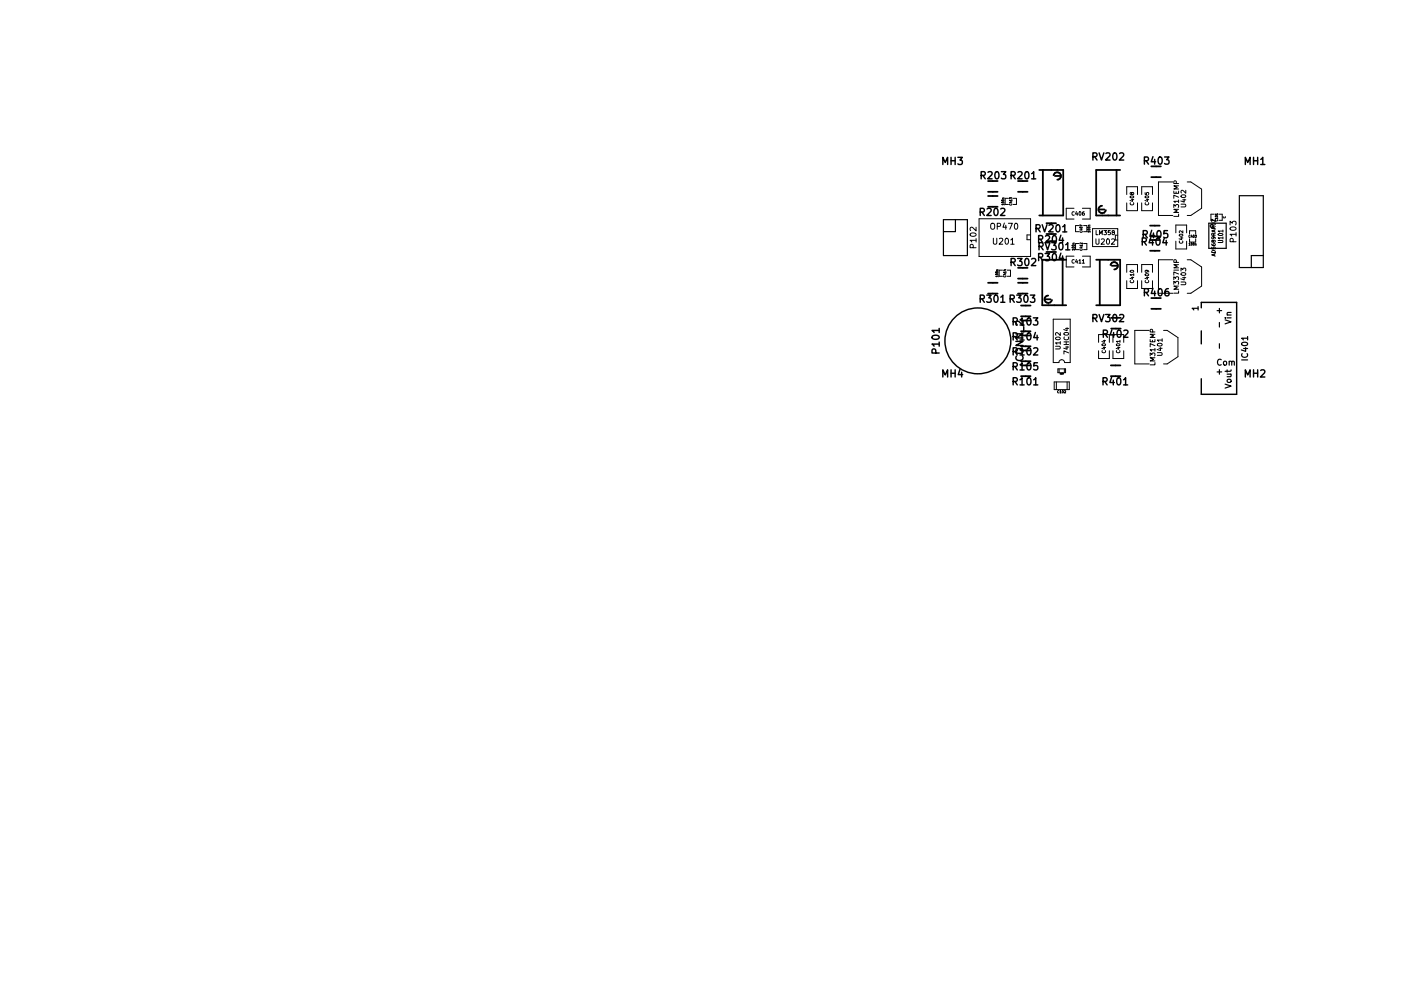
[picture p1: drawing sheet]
<svg xmlns="http://www.w3.org/2000/svg" width="297mm" height="210mm" viewBox="0 0 297 210" stroke-linecap="round" stroke-linejoin="round" font-family="sans-serif">
<g fill="none" stroke="#000" stroke-width=".25">
<path d="M200 46.6h5.1v7.6h-5.1zM202.6 46.6v2.5h-2.6M256.3 47.4h3.7v5.3h-3.7zM262.8 41.5h5v15.3h-5zM267.8 54.2h-2.5v2.6M254 65.4h-1.3l.4 .4M254 65v.8M258.1 78.9h.9M258.1 65.9h.9M258.5 65.4v1M258.5 68.4v1M258.5 72.9v1"/>
<path d="M258.5 78.4v1M258.9 76.3a.56 .56 0 0 0-.8 .5 .56 .56 0 0 0 .8 .6M259.5 76.7l.3-.1 .3 .3v.3l-.3 .3-.4-.3zM259.7 67.9l1.3 .4-1.3 .4M259.7 67.4h.2M260.2 79.4h.8M260.2 78.5v.5M260.2 67.4h.8M260.2 66.8h.8M260.6 76.8l.5-.1 .1 .8M260.6 76.6v.9M260.9 79.4l.1 .5h-.8"/>
<path d="M261 78.5l-.2 .3h-1.1M261 66.3l-.8 .1 .1 .4M261.2 76.8l.1-.2 .3 .1 .1 .8M263.2 76.4h1.3M263.3 72.8a.75 .75 0 0 1 1.2 .2 .72 .72 0 0 1-1.3-.1zM263.4 75a.56 .56 0 0 0 .5 .8 .56 .56 0 0 0 .5-.8M263.7 73.9h.8M264.1 73.8v.7l-.9-.3M264.5 71.8h-1.3l.4 .3M264.5 71.4v.7M259.7 81.5l1.3 .4-1.3 .4M260.3 80.5h.6l.1 .5-.7 .1-.1-.2z"/>
<circle cx="256.9" cy="47.9" r=".33"/>
</g>
<g fill="none" stroke="#000" stroke-width=".21">
<path d="M248.7 38.6h-3.1v7.1h3.1M249.4 38.9v-.4l-.4-.1-.1 .5h1M249.9 39.4h-1l.7 .4-.7 .3h1M251.7 38.6h.8l2.3 1.5v4.1l-2.3 1.5h-.8M205.8 49.5a.61 .61 0 0 1 .7-.2 .61 .61 0 0 1 .4 .7 .75 .75 0 0 1-1.2-.3zM206.3 52.6v-.6l-.5-.1-.1 .7h1.2M206.9 51h-1.2l.3 .4M206.9 48.2v.8l-.9-.8-.3 .2 .1 .5M206.9 50.6v.8M207.6 46.4h10.9v8h-10.9zM210.1 47.5l.2-.1a.43 .43 0 0 1 .6 .4v.4a.42 .42 0 0 1-.4 .5 .42 .42 0 0 1-.5-.5zM210.6 50.5v1.1l.3 .2h.3l.1-.2v-1.1"/>
<path d="M211.1 58.1l.3-.1 .2 .2-.3 .1zM211.1 57.7l.3-.1 .2 .2-.3 .1zM211.3 57.4h.3M211.4 48h.6l.1-.5-.7-.1v1.2M211.6 58.6h-.5l.2 .1M211.6 57.2h-.3v.2M211.6 58.5v.2M211.8 57.3v1.3h.7M211.8 57.3h.7M211.9 50.7l.5-.2 .2 .4-.8 .9h.8M212.4 42.9l.3-.1 .2 .2-.3 .1zM212.4 42.4h.3l.2 .1-.3 .1z"/>
<path d="M212.6 42.2h.3M212.8 58.5a.22 .22 0 0 0 .2 .3 .22 .22 0 0 0 .2-.3M212.9 43.4h-.5l.1 .1M212.9 42h-.3v.2M212.9 43.2v.3M212.9 58.1h.4M212.9 57.2h.4M212.9 47.3l-.3 .9h.8M213.1 58v.3l-.4-.1M213.1 57.2v.2l-.4-.1M213.2 47.8v.8M213.3 50.6l.1-.1a.68 .68 0 0 1 .4 .7 .68 .68 0 0 1-.4 .6 .84 .84 0 0 1-.1-1.2z"/>
<path d="M213.3 57.7h-.5l.1 .2M213.3 57.6v.3M213.5 57.3h.7M213.8 47.4h.8l-.5 1.2M213.8 42.1h-.7v1.3h.7M214 42.2v-.3l.2 .2 .3-.1v.2M214.1 43.2v.1a.22 .22 0 0 0 .2 .2 .22 .22 0 0 0 .2-.3M214.2 42.8h.3M214.2 57.3v1.3h-.7M214.3 50.9l.4-.4v1.3M214.3 51.8h.7M214.4 42.8v.3l-.4-.1"/>
<path d="M214.5 42.5h-.5l.2 .1M214.5 42.4v.2M214.8 42.1h.7v1.3h-.7M215.2 47.5l.2-.1a.68 .68 0 0 1 .4 .6 .68 .68 0 0 1-.4 .6l-.3-.4zM218.5 49.8h-.8v1.1h.8M227.3 52.5l.3-.1 .2 .1-.3 .2zM227.3 52h.3l.2 .1-.3 .1zM227.5 51.8h.3M227.7 44.2h-1.6v2.3h1.6M227.7 54.4h-1.6v2.2h1.6M227.7 45a.34 .34 0 0 0-.4 .3 .34 .34 0 0 0 .4 .3M227.7 55.1a.34 .34 0 0 0-.4 .4 .34 .34 0 0 0 .4 .3"/>
<path d="M227.8 53h-.5l.2 .1M227.8 51.6h-.3v.2M227.8 52.8v.3M228.2 44.9l-.2 .5h.5M228.2 55l-.2 .6h.5M228.4 45.2v.5M228.4 55.3v.5M228.7 47.9h-.7v1.2l.7 .1M228.7 51.7h-.7v1.3h.7M228.8 55.3l.2-.2v.7M228.8 55.8h.4M228.9 45v-.1a.35 .35 0 0 1 .3 .4 .35 .35 0 0 1-.4 .3z"/>
<path d="M229 48.2l.3-.1 .2 .2-.3 .1zM229 49a.22 .22 0 0 0 .2 .3 .22 .22 0 0 0 .2-.3M229 52.8v.1a.22 .22 0 0 0 .2 .2 .22 .22 0 0 0 .2-.3M229.1 48.6h.4M229.1 52.4h.4M229.3 48.6v.2l-.4-.1M229.3 52.4v.3l-.4-.2M229.5 47.9l-.5-.2v.3M229.5 52.1h-.5l.1 .1M229.5 51.5v.3l-.4-.3-.1 .3M229.5 52v.2M229.5 55.3l.2-.2v.7"/>
<path d="M229.5 44.2h1.6v2.3h-1.6M229.5 54.4h1.6v2.2h-1.6M229.5 55.8h.4M229.7 47.9h.7v1.2l-.7 .1M229.7 51.7h.7v1.3h-.7M229.9 44.9l-.4 .2v.4l.1 .2 .3-.1v-.4l-.4 .2M230.6 48.6h.3l.2 .1-.3 .1zM230.6 48.2l.3-.1 .2 .2-.3 .1zM230.8 48h.3M231.1 49.2h-.5l.2 .1M231.1 47.8h-.3v.2M231.1 49v.3"/>
<path d="M231.6 48.5h5.4v3.8h-5.4zM232.4 50.7v.9l.2 .2 .4-.2v-.9M232.4 48.9v.9h.4M233.1 49.8v-.9l.3 .6 .3-.6v.9M233.5 50.8l.4-.1 .3 .3-.8 .8h.8M234 48.9h.6l-.3 .3 .2 .1v.4h-.5M234.7 50.8l.2-.1a.61 .61 0 0 1 .4 .5 .61 .61 0 0 1-.4 .6l-.3-.4zM235.4 48.9h-.4l-.1 .4h.5v.4h-.5M235.7 50.8l.4-.1 .2 .3-.7 .8h.7M235.9 49.3l-.1-.2 .1-.2 .3 .1v.2a.35 .35 0 0 0-.3 .1 .35 .35 0 0 0 0 .5l.3-.1 .1-.2-.2-.2M237 49.9h-.5v1h.5M238.9 43v1.7h2.3v-1.7"/>
<path d="M238.9 41.3v-1.7h2.3v1.7M238.9 57.8v-1.7h2.3v1.7M238.9 59.6v1.6h2.3v-1.6M239.6 41.7l.1-.1a.37 .37 0 0 1 .4-.1 .37 .37 0 0 1 .2 .4 .37 .37 0 0 1-.4 .1 .37 .37 0 0 1-.3-.3zM239.6 57.5l.1-.1a.37 .37 0 0 1 .4-.1 .37 .37 0 0 1 .2 .4 .37 .37 0 0 1-.4 .1 .37 .37 0 0 1-.3-.3zM239.7 43a.34 .34 0 0 0 .3 .5 .34 .34 0 0 0 .3-.5M239.7 59.5a.34 .34 0 0 0 .3 .5 .34 .34 0 0 0 .3-.5M239.9 42.4h.5M239.9 58.9h.5M239.9 41l.4-.1v.3a.31 .31 0 0 1-.3 0 .31 .31 0 0 1-.1-.3h-.3v.2l.2 .2 .1-.2M240.1 42.2v.5l-.5-.2M240.1 58.8v.4l-.5-.2"/>
<path d="M240.4 58.3h-.8l.2 .2M240.4 58.1v.4M242.1 43v1.7h2.2v-1.7M242.1 41.3v-1.7h2.2v1.7M242.1 57.8v-1.7h2.2v1.7M242.1 59.6v1.6h2.2v-1.6M242.8 40.9v.3l.4 .1-.1-.4h.4v.4M242.8 41.7l.1-.1a.37 .37 0 0 1 .4-.1 .37 .37 0 0 1 .2 .4 .37 .37 0 0 1-.4 .1 .37 .37 0 0 1-.3-.3zM242.8 58.2l.1-.1a.37 .37 0 0 1 .4-.1 .37 .37 0 0 1 .2 .4 .37 .37 0 0 1-.4 .1 .37 .37 0 0 1-.3-.3zM242.9 43a.34 .34 0 0 0 .3 .5 .34 .34 0 0 0 .3-.5M242.9 59.5a.34 .34 0 0 0 .3 .5 .34 .34 0 0 0 .3-.5M243 42.4h.5"/>
<path d="M243 58.9h.5M243.1 57.3l.1 .4h-.3l-.1-.2 .1-.2 .5 .1 .1 .3M243.3 42.2v.5l-.5-.2M243.3 58.8v.4l-.5-.2M248.7 55.1h-3.1v7.1h3.1M248.9 44v-.6l.4 .3 .1-.3h.4v.6M248.9 40.5v.5h1v-.5M248.9 59.3v-.6l.4 .4 .1-.3h.4v.5M248.9 57.3h1M249.3 51.2v1.6h2.3v-1.6M249.3 49.4v-1.7h2.3v1.7M249.4 40.7v.3"/>
<path d="M249.4 55.7v-.5l-.4-.1-.1 .6h1M249.9 45.4v.5h-1M249.9 44.4h-1l.7 .3-.7 .4h1M249.9 42.7h-1l.3 .3M249.9 41.8l-1-.4v.7M249.9 58.1l-1-.4v.7M249.9 56.2h-1l.7 .3-.7 .3h1M249.9 42.4v.6M250.1 49.8a.37 .37 0 0 1 .4-.2 .37 .37 0 0 1 .3 .4l-.1 .1a.37 .37 0 0 1-.4 .1 .37 .37 0 0 1-.2-.4zM250.1 51.1a.34 .34 0 0 0 .3 .5 .34 .34 0 0 0 .3-.5M250.3 50.5h.5M250.4 43.3h.8l.2 .2-.2 .4h-.8"/>
<path d="M250.4 59.8h.8l.2 .2-.2 .4h-.8M250.4 57.5v-.6l.4 .3 .1-.3h.4v.6M250.4 41.5a.5 .5 0 0 1 .6-.2 .5 .5 0 0 1 .4 .5 .5 .5 0 0 1-.6 .2 .5 .5 0 0 1-.4-.5zM250.5 57.9a.49 .49 0 0 1 .6-.1 .49 .49 0 0 1 .3 .5 .5 .5 0 0 1-.6 .2 .5 .5 0 0 1-.4-.5zM250.5 50.4v.4l-.5-.1M250.7 58.9h.7M250.7 42.4h.7M250.8 49v.4l-.6-.4-.2 .1 .1 .3M251.1 42.3v.6l-.8-.3M251.1 58.8v.6l-.8-.2M251.4 40.4v.6l-.7-.6-.3 .2 .1 .3M251.7 55.1h.8l2.3 1.5v4.1l-2.3 1.5h-.8"/>
<path d="M252.1 51.7l.1-.2v.5M252.1 52h.2M252.2 50.7v.7h1.3M252.3 49.9a.22 .22 0 0 0-.2 .2 .22 .22 0 0 0 .2 .2M252.6 51.6l.2 .1-.1 .3-.2-.2zM252.6 49.9l-.1 .3h.3M252.7 50.1v.3M253 49.9l.2 .2-.1 .3-.1-.2zM253 51.6l.2 .1-.1 .3-.1-.2zM253.4 49.9h.3l-.2 .2 .1 .2h-.2M253.4 51.7h.2v.3M253.4 51.7v.3"/>
<path d="M253.5 49h-1.3v.7M253.5 49v.7M253.5 50.7v.7M256.7 45.4h.7M256.7 45.5v1.2h.7M256.9 52.4v.4h.4l-.1-.3 .4-.1v.4M256.9 51.8l.2 .3h.4l.2-.1-.1-.3-.4 .1 .1 .3M256.9 47.3h.6l.2 .1-.2 .3h-.6M256.9 53.3a.41 .41 0 0 1 .5-.1 .41 .41 0 0 1 .3 .4h-.8zM257.2 51.1l.4-.1v.4a.31 .31 0 0 1-.3-.1 .31 .31 0 0 1-.1-.3h-.2l-.1 .3 .1 .1 .2-.1M257.2 50.2l.1 .4h-.3l-.1-.2 .1-.2 .5 .1 .2 .3M257.3 49.9v-.4h-.3l-.1 .4h.8"/>
<path d="M257.3 48.5v-.4h-.3l-.1 .4h.8M257.4 48.8v.4M257.4 53.9v.4M257.7 53.8l-.8 .3 .8 .2M257.7 48.7l-.8 .3 .8 .3M257.7 46.5v.5l-.8-.5v.5M257.7 49.5l-.4 .2M257.7 48.1l-.4 .2M257.7 45.8l.3-.1 .2 .2-.3 .1zM257.7 46.6a.22 .22 0 0 0 .2 .3 .22 .22 0 0 0 .2-.3M258.2 46.3h-.5l.1 .1M258.2 45.4h-.5l.1 .2"/>
<path d="M258.2 45.3v.3M258.2 46.2v.2M258.3 51h.8l.2 .2-.2 .3h-.8M258.3 49.6h.1a.6 .6 0 0 1 .9 .2l-.1 .1a.6 .6 0 0 1-.9-.2zM258.4 45.4h.7M259.1 45.5v1.2h-.7M259.3 50.5h-1l.3 .2M259.3 49h-1l.3 .2M259.3 48.8v.4M259.3 50.3v.4M259.4 46h-.1a.22 .22 0 0 0 .3 .2 .22 .22 0 0 0 .2-.2M260.8 47.7v-.8l.5 .5 .1-.4h.5l.2 .2-.2 .5"/>
<path d="M260.9 48.3a.75 .75 0 0 1 1.2 .3 .72 .72 0 0 1-1.3-.2zM261.5 51.3l-.1-.6-.5-.1-.1 .7h1.3M262.1 49.7h-1.3l.4 .4M262.1 49.4v.7M223.3 67.7h3.6v9.2h-1.2l-.2-.4-.4-.2-.4 .2-.2 .4h-1.2zM223.8 73.5h.8l.2 .2-.2 .3h-.8M223.8 71.7a.49 .49 0 0 1 .6-.3 .49 .49 0 0 1 .4 .5 .49 .49 0 0 1-.6 .3 .49 .49 0 0 1-.4-.5zM224.3 78.3h1.6v.8h-1.6zM224.5 78.3v.8M224.8 72.7h-1l.3 .3M224.8 70.6v.6l-.7-.6-.3 .1 .1 .4M224.8 72.5v.5"/>
<path d="M224.9 79.2l-.1 .1 .1 .1M225 79.3v.1M225 79.4h.1M225.2 79.2v.2zM225.3 79.2h.2l-.2 .2M225.6 73.1h1M225.6 72.5h1M225.6 70.7a.49 .49 0 0 1 .6-.2 .49 .49 0 0 1 .3 .5 .49 .49 0 0 1-.5 .2 .49 .49 0 0 1-.4-.5zM225.7 78.3v.8M225.7 71.5a.44 .44 0 0 0 .4 .6 .44 .44 0 0 0 .4-.6M225.9 73.6h.7M225.9 69.7h.7"/>
<path d="M226.1 72.5v.6M226.2 73.5v.6l-.7-.2M226.2 69.5v.7l-.7-.3M226.6 74.9l-1-.5v.7M232.9 74.4v1.7h2.3v-1.7M232.9 72.6v-1.6h2.3v1.6M233.7 73a.37 .37 0 0 1 .4-.1 .37 .37 0 0 1 .3 .4h-.1a.37 .37 0 0 1-.4 .1 .37 .37 0 0 1-.2-.4zM233.7 74.4a.34 .34 0 0 0 .3 .5 .34 .34 0 0 0 .3-.5M233.9 73.7h.5M233.9 72.3h.5M234.2 73.6v.5l-.6-.2M234.2 72.2v.4l-.6-.1"/>
<path d="M236 74.4v1.7h2.3v-1.7M236 72.6v-1.6h2.3v1.6M236.7 73h.1a.37 .37 0 0 1 .4-.1 .37 .37 0 0 1 .2 .4 .37 .37 0 0 1-.4 .1 .37 .37 0 0 1-.3-.4zM236.8 74.4a.34 .34 0 0 0 .3 .5 .34 .34 0 0 0 .3-.5M236.9 73.7h.6M237.2 73.6v.5l-.5-.2M237.5 72.4h-.8l.2 .2M237.5 72.2v.4M243.6 70.1h-3v7.1h3M243.9 75.5v-.6l.3 .3 .1-.3h.5v.6M243.9 72v.5h1v-.5M244.3 72.2v.3"/>
<path d="M244.4 70.4l-.1-.4-.3-.1-.1 .5h1M244.9 76.9v.5h-1M244.9 75.9h-1l.7 .3-.7 .4h1M244.9 74.2h-1l.2 .3M244.9 73.3l-1-.4v.7M244.9 70.9h-1l.7 .4-.7 .3h1M244.9 73.9v.6M245.4 74.8h.8l.2 .2-.2 .4h-.8M245.4 73a.5 .5 0 0 1 .6-.2 .5 .5 0 0 1 .3 .5 .5 .5 0 0 1-.5 .2 .5 .5 0 0 1-.4-.5zM245.7 73.9h.7M246.1 73.8v.6l-.8-.3M246.4 72.2h-1l.3 .2"/>
<path d="M246.4 71.9v.5M246.7 70.1h.8l2.2 1.5v4.1l-2.2 1.5h-.8M248.9 60.3v-.6l.4 .3 .1-.3h.4v.6M249.9 61.7v.5h-1M249.9 60.7h-1l.7 .3-.7 .4h1M223.5 81h3.2v1.7h-3.2zM224 81v1.7M224.5 82.9a.23 .23 0 0 0-.3 .2 .23 .23 0 0 0 .3 .2M224.7 83l.2-.1v.5M224.7 83.4h.3M225.3 82.9l.2 .2-.1 .3-.2-.2zM225.7 82.9l.3 .1-.4 .4h.4"/>
<path d="M226.3 81v1.7"/>
</g>
<g fill="none" stroke="#000" stroke-width=".3">
<path d="M199.9 34.9v-1.5l.5 1.1 .5-1.1v1.5M201.6 33.4v1.5M201.6 34.1h.9M202.5 33.4v1.5M203.1 33.4h.9l-.5 .6 .5 .1v.7l-.3 .1-.6-.1M208 37.2l.8-.1 .1-.2-.1-.3-.8-.2v1.5M208.4 37.2l.5 .7M209.5 36.6l.6-.2 .2 .5-.9 1h.9M211.1 36.5l.2-.1a.81 .81 0 0 1 .5 .8 .81 .81 0 0 1-.5 .7 1.01 1.01 0 0 1-.2-1.4zM212.3 36.4h1l-.6 .6 .5 .1v.7l-.2 .1-.7-.1M214.4 37.2l.7-.1 .1-.2v-.3l-.8-.2v1.5M214.7 37.2l.5 .7"/>
<path d="M215.8 36.6l.6-.2 .3 .5-.9 1h.9M217.5 36.5l.1-.1a.81 .81 0 0 1 .6 .8 .81 .81 0 0 1-.6 .7 1.01 1.01 0 0 1-.1-1.4zM218.7 36.9l.5-.5v1.5M218.7 37.9h.9M231.7 33.2h.7l.2-.3-.1-.3-.8-.2v1.6M232.1 33.2l.5 .8M233 32.4l.5 1.6 .5-1.6M234.5 32.6l.6-.2 .2 .5-.9 1.1h.9M236.1 32.5l.2-.1a.81 .81 0 0 1 .5 .8 .81 .81 0 0 1-.5 .8 1.01 1.01 0 0 1-.2-1.5zM237.4 32.6l.6-.2 .3 .5-1 1.1h1M242.6 34.1l.8-.1 .1-.2-.1-.3-.8-.2v1.5M243 34.1l.5 .7"/>
<path d="M244.4 33.2l-.3 1.1h.9M244.8 33.8v1M245.8 33.4l.1-.1a.81 .81 0 0 1 .5 .8 .81 .81 0 0 1-.5 .7 1.01 1.01 0 0 1-.1-1.4zM246.9 33.3h1l-.5 .6 .4 .1v.7l-.2 .1-.7-.1M264 34.9v-1.5l.5 1.1 .5-1.1v1.5M265.8 34.1h.8M265.8 33.4v1.5M266.6 33.4v1.5M267.3 33.8l.4-.4v1.5M267.3 34.9h.9M207.8 45l.8-.1 .1-.2-.1-.4-.8-.1v1.5M208.2 45l.5 .7"/>
<path d="M209.3 44.3l.6-.1 .2 .4-.9 1.1h.9M210.9 44.3l.2-.1a.81 .81 0 0 1 .5 .8 .81 .81 0 0 1-.5 .7 1.01 1.01 0 0 1-.2-1.4zM212.2 44.3l.6-.1 .3 .4-1 1.1h1M214.4 55.6h.7l.1-.3v-.3l-.8-.2v1.6M214.7 55.6l.5 .8M215.8 54.8h.9l-.5 .6 .4 .2v.6l-.2 .2-.6-.2M217.5 54.9l.1-.1a.81 .81 0 0 1 .6 .8 .81 .81 0 0 1-.6 .8 1.01 1.01 0 0 1-.1-1.5zM218.7 55l.6-.2 .3 .5-.9 1.1h.9M219.7 48.5l.7-.1 .1-.2v-.4l-.8-.1v1.5M220 48.5l.5 .7M220.2 50.8l.7-.1 .2-.2-.1-.4-.8-.1v1.5M220.2 54.6l.7-.1 .2-.2-.1-.4-.8-.1v1.5"/>
<path d="M220.3 52.3l.7-.1 .2-.2-.1-.4-.8-.1v1.5M220.6 54.6l.5 .7M220.6 50.8l.5 .7M220.7 52.3l.5 .7M221 47.7l.5 1.5 .5-1.5M221.6 53.8h.9l-.5 .6 .5 .1v.7l-.3 .1-.6-.1M221.6 51.5l.5 1.5 .5-1.5M221.7 50.1l.5-.1 .3 .4-.9 1.1h.9M222.4 47.8l.6-.1 .3 .4-1 1.1h1M223 51.5h.9l-.5 .6 .4 .1v.7l-.2 .1-.6-.1M223.3 50h.2a.81 .81 0 0 1 .5 .7 .81 .81 0 0 1-.5 .8 1.01 1.01 0 0 1-.2-1.5zM223.3 53.9l.2-.1a.81 .81 0 0 1 .5 .7 .81 .81 0 0 1-.5 .8 1.01 1.01 0 0 1-.2-1.4z"/>
<path d="M224.1 47.7h.1a.81 .81 0 0 1 .6 .7 .81 .81 0 0 1-.6 .8 1.01 1.01 0 0 1-.1-1.5zM224.7 51.6l.2-.1a.81 .81 0 0 1 .5 .7 .81 .81 0 0 1-.5 .8 1.01 1.01 0 0 1-.2-1.4zM224.9 49.9l-.3 1.1h.9M224.9 53.7l-.3 1.1h.9M225.3 50.5v1M225.3 54.3v1M225.3 48.1l.5-.4v1.5M225.3 49.2h.9M226 51.9l.4-.4v1.5M226 53h.8M242.2 51.3l.7-.1 .2-.2-.1-.4-.8-.1v1.5M242.4 49.7h.7l.1-.3v-.3l-.8-.2v1.6"/>
<path d="M242.5 51.3l.6 .7M242.7 49.7l.5 .8M244 50.4l-.4 1.1h1M244.2 48.9l-.4 1h1M244.4 51v1M244.6 49.4v1.1M245.3 50.6l.1-.1a.81 .81 0 0 1 .6 .7 .81 .81 0 0 1-.6 .8 1.01 1.01 0 0 1-.1-1.4zM245.5 49l.1-.1a.81 .81 0 0 1 .6 .8 .81 .81 0 0 1-.6 .8 1.01 1.01 0 0 1-.1-1.5zM246.9 50.4l-.4 1.1h1M247.3 51v1M247.5 48.9h-.7l-.1 .8 .3-.2 .5 .1 .1 .2-.1 .5-.2 .2-.6-.2M197.7 71.3a.9 .9 0 0 1 1.4 .3 .87 .87 0 0 1-1.5-.1z"/>
<path d="M198.4 74.9l-.1-.7-.2-.2-.4 .1-.1 .8h1.5M199.1 73h-1.5l.4 .4M199.1 70.1h-1.5l.4 .4M199.1 69.7v.8M199.1 72.6v.8M199.9 80v-1.5l.5 1.1 .5-1.1v1.5M201.6 78.5v1.5M201.6 79.2h.9M202.5 78.5v1.5M203.5 78.4l-.3 1.1h.9M203.9 79v1M207.8 63.4l.8-.1 .1-.2-.1-.3-.8-.2v1.5"/>
<path d="M208.2 63.4l.5 .7M209.2 62.6h.9l-.5 .6 .5 .1v.7l-.2 .1-.7-.1M210.9 62.7l.2-.1a.81 .81 0 0 1 .5 .8 .81 .81 0 0 1-.5 .7 1.01 1.01 0 0 1-.2-1.4zM212.2 63l.4-.4v1.5M212.2 64.1h.9M214.2 63.4l.7-.1 .1-.2v-.3l-.8-.2v1.5M214.5 63.4l.5 .7M214.8 74.6l.7-.1 .2-.2-.1-.4-.8-.1v1.5M214.8 68.2h.7l.2-.3-.1-.3-.8-.2v1.6M214.8 71.4l.7-.1 .2-.2-.1-.3-.8-.2v1.5M214.8 77.8l.7-.1 .2-.2-.1-.4-.8-.1v1.5M215.2 74.6l.5 .7"/>
<path d="M215.2 68.2l.5 .8M215.2 71.4l.5 .7M215.2 77.8l.5 .7M215.4 72.4h1.5l-1.5 .9h1.5M215.4 70.8h1.5l-1.5 .9h1.5M215.5 75.6a.72 .72 0 0 0 .5 1 .72 .72 0 0 0 .9-.8l-.1-.2M215.6 62.6h.9l-.5 .6 .4 .1v.7l-.2 .1-.6-.1M215.6 74a1.03 1.03 0 0 1 1.3 .3 .51 .51 0 0 1-.5 .7h-.5a.51 .51 0 0 1-.5-.4 .51 .51 0 0 1 .2-.6zM216.3 74.2l.4-.4v1.5M216.3 67.9l.4-.5v1.6M216.3 71l.4-.4v1.5M216.3 77.4l.4-.4v1.5"/>
<path d="M216.3 75.3h.8M216.3 69h.8M216.3 72.1h.8M216.3 78.5h.8M216.9 68.1v1l-1.1-1-.4 .3 .1 .6M217.1 69.3v1.2M217.3 62.7l.1-.1a.81 .81 0 0 1 .6 .8 .81 .81 0 0 1-.6 .7 1.01 1.01 0 0 1-.1-1.4zM217.9 73.9l.2-.1a.81 .81 0 0 1 .5 .7 .81 .81 0 0 1-.5 .8 1.01 1.01 0 0 1-.2-1.4zM217.9 67.5l.2-.1a.81 .81 0 0 1 .5 .8 .81 .81 0 0 1-.5 .8 1.01 1.01 0 0 1-.2-1.5zM217.9 70.7l.2-.1a.81 .81 0 0 1 .5 .8 .81 .81 0 0 1-.5 .7 1.01 1.01 0 0 1-.2-1.4zM217.9 77h.2a.81 .81 0 0 1 .5 .7 .81 .81 0 0 1-.5 .8 1.01 1.01 0 0 1-.2-1.5zM218.5 62.6h.9l-.5 .6 .4 .1v.7l-.2 .1-.6-.1"/>
<path d="M219.1 67.4h.9l-.5 .6 .5 .2v.6l-.3 .2-.6-.2M219.2 73.9l.5-.1 .3 .4-.9 1.1h.9M219.5 70.5l-.3 1.1h.9M219.9 71.1v1M220 77h-.8v.7l.2-.2 .5 .1 .1 .2v.5l-.3 .2-.5-.2M231.7 67.5l.7-.1 .2-.2-.1-.3-.8-.2v1.5M232.1 67.5l.5 .7M233 66.7l.5 1.5 .5-1.5M233.9 70.8h.8l.1-.3-.1-.3-.8-.2v1.6M234.3 70.8l.5 .8M234.4 66.7h.9l-.5 .6 .5 .1v.7l-.2 .1-.7-.1M235.7 70l-.3 1.1h.9"/>
<path d="M236.1 70.5v1.1M236.1 66.8l.2-.1a.81 .81 0 0 1 .5 .8 .81 .81 0 0 1-.5 .7 1.01 1.01 0 0 1-.2-1.4zM237 70.1l.2-.1a.81 .81 0 0 1 .5 .8 .81 .81 0 0 1-.5 .8 1.01 1.01 0 0 1-.2-1.5zM237.4 66.9l.6-.2 .3 .5-1 1h1M238.3 70.2l.6-.2 .3 .5-1 1.1h1M242.6 62h.8l.1-.2-.1-.4-.8-.2v1.6M243 62l.5 .8M244.4 61.2l-.3 1.1h.9M244.8 61.8v1M245.8 61.3l.1-.1a.81 .81 0 0 1 .5 .8 .81 .81 0 0 1-.5 .8 1.01 1.01 0 0 1-.1-1.5zM247.7 61.2l-.4 .1a1.03 1.03 0 0 0 0 1.5l.5-.2 .1-.5-.3-.3h-.3l-.3 .3M254.7 65.3v-1.1h7.5v19.5h-7.5v-3.3"/>
<path d="M254.7 70.2v2.8M264 80v-1.5l.5 1.1 .5-1.1v1.5M265.8 79.2h.8M265.8 78.5v1.5M266.6 78.5v1.5M267.3 78.6l.6-.1 .3 .4-1 1.1h1M214.8 80.9h.7l.2-.3-.1-.3-.8-.2v1.6M215.2 80.9l.5 .8M216.3 80.6l.4-.5v1.6M216.3 81.7h.8M217.9 80.2l.2-.1a.81 .81 0 0 1 .5 .8 .81 .81 0 0 1-.5 .8 1.01 1.01 0 0 1-.2-1.5zM219.2 80.6l.4-.5v1.6"/>
<path d="M219.2 81.7h.8M233.9 80.9h.7l.1-.3v-.3l-.8-.2v1.6M234.2 80.9l.5 .8M235.7 80.1l-.4 1.1h1M236 80.6v1.1M237 80.2l.1-.1a.81 .81 0 0 1 .6 .8 .81 .81 0 0 1-.6 .8 1.01 1.01 0 0 1-.1-1.5zM238.2 80.6l.5-.5v1.6M238.2 81.7h.9"/>
<circle cx="207.3" cy="72.3" r="7"/>
</g>
<g fill="none" stroke="#000" stroke-width=".38">
<path d="M209.5 38.4h2M215.8 38.4h2.1M220.3 36.1h5.1v9.6h-5.1M221.1 36.1v9.6M223.4 37.2a.79 .79 0 0 1 .8-.7 .79 .79 0 0 1 .7 .9 .79 .79 0 0 1-.7 .7M223.6 37.3h1.3M236.7 36.1v9.6M237.5 36.1h-5.1v9.6h5.1M244.1 35.3h2M244.1 37.6h2M209.5 40.7h2M209.5 43.9h2"/>
<path d="M209.5 41.6h2M215.8 40.7h2.1M215.8 56.8h2.1M215.8 59.1h2.1M221.9 49.7h2M221.9 47.4h2M221.9 53.5h2M221.9 51.2h2M225.3 55.1v9.7M226.1 55.1h-5.1v9.7h5.1M232.4 55.1h5.1v9.7h-5.1M232.9 44.4h1.3"/>
<path d="M233.2 55.1v9.7M233.7 43.7a.79 .79 0 0 0-.8 .7 .79 .79 0 0 0 .7 .8 .79 .79 0 0 0 .9-.6M235.4 56.2a.79 .79 0 0 1 .9-.6 .79 .79 0 0 1 .7 .8 .79 .79 0 0 1-.8 .8M235.7 56.4h1.3M243.8 50.2h2.1M243.8 47.9h2.1M243.8 50.9h2.1M243.8 53.2h2.1M209.5 62.3h2M209.5 60h2M215.8 62.3h2.1M215.8 60h2.1"/>
<path d="M216.5 79.8h2M216.5 77.5h2M216.5 73.5h2M216.5 71.2h2M216.5 67.1h2M216.5 64.8h2M216.5 70.3h2M216.5 68h2M216.5 76.6h2M216.5 74.4h2M221.5 63.5h1.3M222.2 62.7a.79 .79 0 0 0-.7 .8 .79 .79 0 0 0 .7 .8 .79 .79 0 0 0 .8-.7"/>
<path d="M235.5 79.8h2.1M235.5 77.5h2.1M235.6 69.7h2M235.6 67.4h2M244.1 63.2h2M244.1 65.5h2"/>
</g>
</svg>
